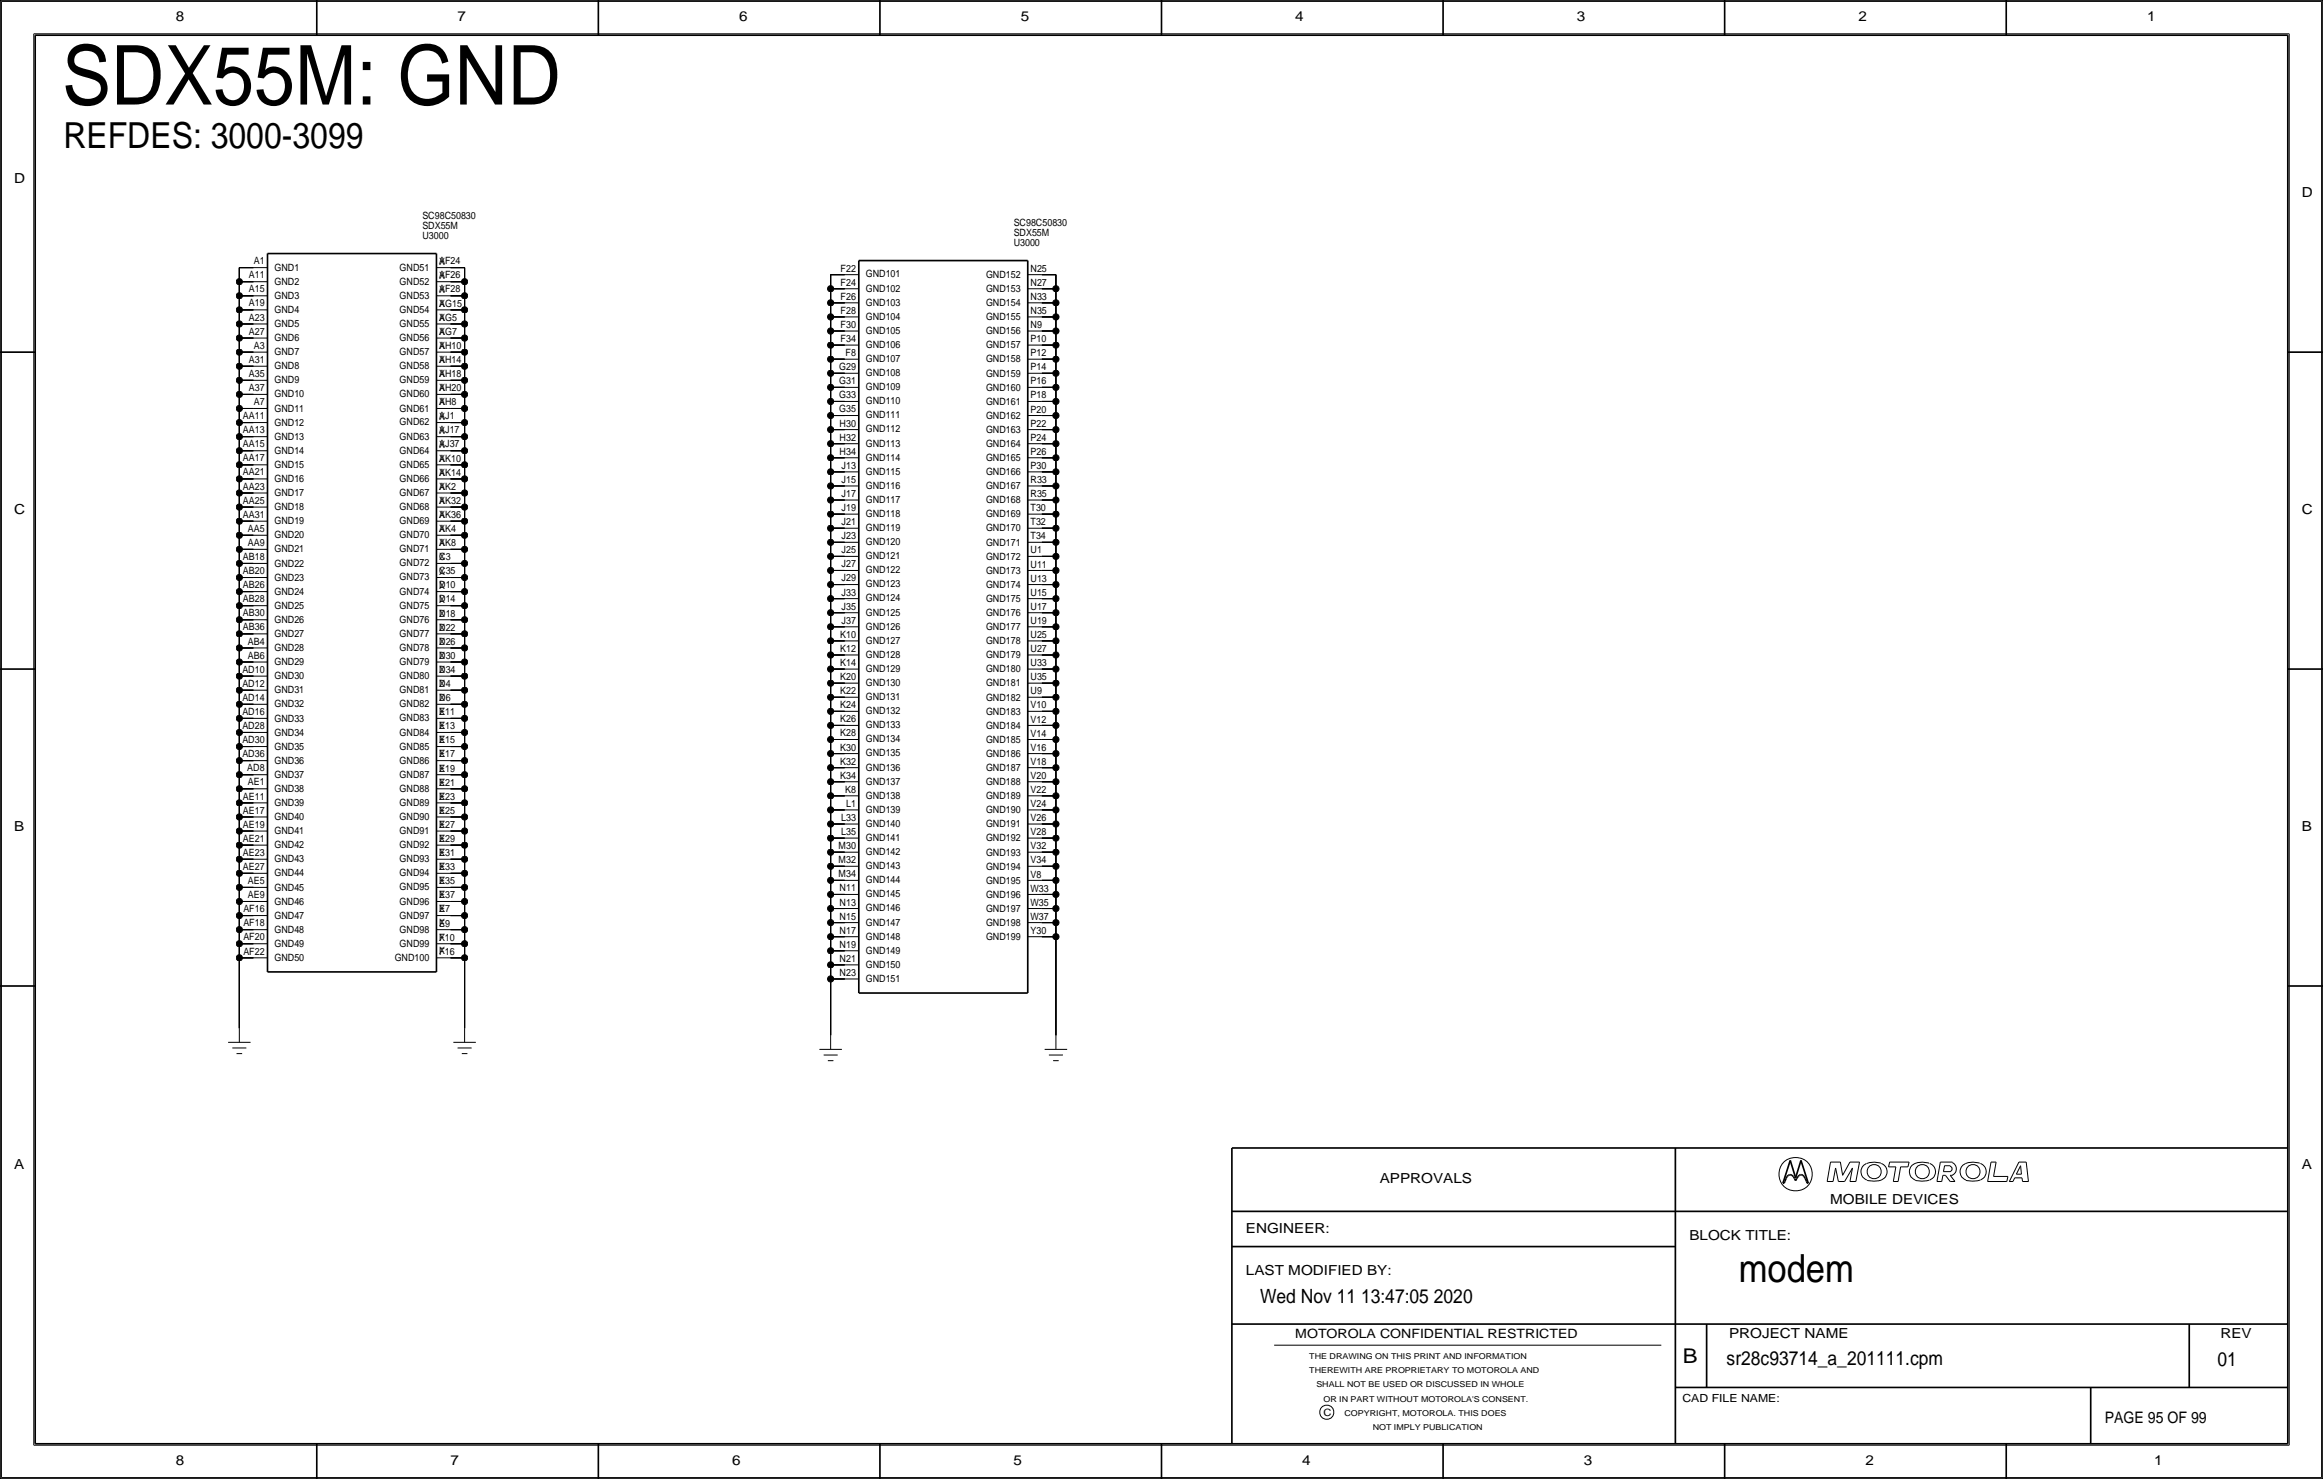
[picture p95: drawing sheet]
<svg xmlns="http://www.w3.org/2000/svg" width="419mm" height="267mm" viewBox="0 0 419 267" stroke-linecap="round" stroke-linejoin="round" font-family="sans-serif">
<defs><g id="words">
<text font-size="14.9" x="11.2" y="18.8">SDX55M: GND</text>
<text font-size="7" x="313.7" y="231.1">modem</text>
<text font-size="6.5" x="11.4" y="26.7">REFDES: 3000-3099</text>
<text font-size="3.7" x="303.6" y="245.7">B</text>
<g font-size="3.5">
<text x="227.3" y="234.9">Wed Nov 11 13:47:05 2020</text>
<text x="311.5" y="246.2">sr28c93714_a_201111.cpm</text>
<text x="400" y="246.4">01</text>
</g>
<text font-size="2.9" x="379.7" y="256.5">PAGE 95 OF 99</text>
<g font-size="2.5">
<text x="31.7" y="3.8">8</text>
<text x="82.6" y="3.8">7</text>
<text x="133.3" y="3.8">6</text>
<text x="184.1" y="3.8">5</text>
<text x="233.7" y="3.8">4</text>
<text x="284.5" y="3.8">3</text>
<text x="335.3" y="3.8">2</text>
<text x="387.3" y="3.8">1</text>
<text x="2.5" y="33">D</text>
<text x="415.3" y="35.6">D</text>
<text x="2.5" y="92.7">C</text>
<text x="415.3" y="92.7">C</text>
<text x="2.5" y="149.9">B</text>
<text x="415.3" y="149.9">B</text>
<text x="2.5" y="210.8">A</text>
<text x="248.9" y="213.4">APPROVALS</text>
<text x="415.3" y="210.8">A</text>
<text x="330.2" y="217.2">MOBILE DEVICES</text>
<text x="224.8" y="222.2">ENGINEER:</text>
<text x="304.8" y="223.5">BLOCK TITLE:</text>
<text x="224.8" y="229.9">LAST MODIFIED BY:</text>
<text x="312" y="241.2">PROJECT NAME</text>
<text x="400.6" y="241.3">REV</text>
<text x="31.7" y="264.2">8</text>
<text x="81.3" y="264.2">7</text>
<text x="132.1" y="264.2">6</text>
<text x="182.9" y="264.2">5</text>
<text x="234.9" y="264.2">4</text>
<text x="285.8" y="264.2">3</text>
<text x="336.5" y="264.2">2</text>
<text x="388.6" y="264.2">1</text>
</g>
<text font-size="2.3" x="233.7" y="241.3">MOTOROLA CONFIDENTIAL RESTRICTED</text>
<text font-size="2" x="303.5" y="252.7">CAD FILE NAME:</text>
<g font-size="1.8">
<text x="76.2" y="41.4">SDX55M</text>
<text x="76.2" y="39.5">SC98C50830</text>
<text x="182.9" y="40.8">SC98C50830</text>
<text x="45.8" y="47.6">A1</text>
<text x="76.2" y="43.2">U3000</text>
<text x="79.2" y="47.7">AF24</text>
<text x="79.2" y="47.7">X</text>
<text x="182.9" y="44.4">U3000</text>
<text x="182.9" y="42.6">SDX55M</text>
<text x="44.9" y="52.7">A15</text>
<text x="44.9" y="50.2">A11</text>
<text x="49.5" y="48.8">GND1</text>
<text x="49.5" y="51.3">GND2</text>
<text x="49.5" y="53.9">GND3</text>
<text x="72.1" y="48.8">GND51</text>
<text x="72.1" y="51.3">GND52</text>
<text x="72.1" y="53.9">GND53</text>
<text x="79.2" y="52.7">AF28</text>
<text x="79.2" y="50.2">AF26</text>
<text x="79.2" y="52.8">X</text>
<text x="79.2" y="50.3">X</text>
<text x="151.7" y="51.5">F24</text>
<text x="151.7" y="49">F22</text>
<text x="156.2" y="52.6">GND102</text>
<text x="156.2" y="50">GND101</text>
<text x="177.9" y="52.7">GND153</text>
<text x="177.9" y="50.1">GND152</text>
<text x="185.9" y="51.5">N27</text>
<text x="185.9" y="49">N25</text>
<text x="44.9" y="57.8">A23</text>
<text x="44.9" y="55.3">A19</text>
<text x="49.5" y="56.4">GND4</text>
<text x="49.5" y="59">GND5</text>
<text x="72.1" y="56.4">GND54</text>
<text x="72.1" y="58.9">GND55</text>
<text x="79.2" y="57.8">AG5</text>
<text x="79.2" y="55.3">AG15</text>
<text x="79.2" y="57.9">X</text>
<text x="79.2" y="55.3">X</text>
<text x="151.7" y="59.1">F30</text>
<text x="151.7" y="56.6">F28</text>
<text x="151.7" y="54">F26</text>
<text x="156.2" y="57.7">GND104</text>
<text x="156.2" y="55.1">GND103</text>
<text x="177.9" y="57.7">GND155</text>
<text x="177.9" y="55.2">GND154</text>
<text x="185.9" y="59.2">N9</text>
<text x="185.9" y="56.6">N35</text>
<text x="185.9" y="54.1">N33</text>
<text x="44.9" y="65.4">A31</text>
<text x="44.9" y="60.3">A27</text>
<text x="45.8" y="62.9">A3</text>
<text x="49.5" y="61.5">GND6</text>
<text x="49.5" y="64.1">GND7</text>
<text x="72.1" y="61.5">GND56</text>
<text x="72.1" y="64">GND57</text>
<text x="79.2" y="65.4">AH14</text>
<text x="79.2" y="62.9">AH10</text>
<text x="79.2" y="60.4">AG7</text>
<text x="79.2" y="65.5">X</text>
<text x="79.2" y="63">X</text>
<text x="79.2" y="60.4">X</text>
<text x="151.7" y="61.7">F34</text>
<text x="152.6" y="64.2">F8</text>
<text x="156.2" y="65.3">GND107</text>
<text x="156.2" y="62.7">GND106</text>
<text x="156.2" y="60.2">GND105</text>
<text x="177.9" y="65.4">GND158</text>
<text x="177.9" y="62.8">GND157</text>
<text x="177.9" y="60.3">GND156</text>
<text x="185.9" y="64.2">P12</text>
<text x="185.9" y="61.7">P10</text>
<text x="44.9" y="70.5">A37</text>
<text x="44.9" y="68">A35</text>
<text x="49.5" y="66.6">GND8</text>
<text x="49.5" y="69.1">GND9</text>
<text x="49.5" y="71.7">GND10</text>
<text x="72.1" y="66.6">GND58</text>
<text x="72.1" y="69.1">GND59</text>
<text x="72.1" y="71.6">GND60</text>
<text x="79.2" y="70.5">AH20</text>
<text x="79.2" y="68">AH18</text>
<text x="79.2" y="70.6">X</text>
<text x="79.2" y="68">X</text>
<text x="151.4" y="71.8">G33</text>
<text x="151.4" y="69.3">G31</text>
<text x="151.4" y="66.7">G29</text>
<text x="156.2" y="70.4">GND109</text>
<text x="156.2" y="67.8">GND108</text>
<text x="177.9" y="70.4">GND160</text>
<text x="177.9" y="67.9">GND159</text>
<text x="185.9" y="71.9">P18</text>
<text x="185.9" y="69.3">P16</text>
<text x="185.9" y="66.8">P14</text>
<text x="43.8" y="75.6">AA11</text>
<text x="45.8" y="73">A7</text>
<text x="49.5" y="76.8">GND12</text>
<text x="49.5" y="74.3">GND11</text>
<text x="72.1" y="76.7">GND62</text>
<text x="72.1" y="74.2">GND61</text>
<text x="79.2" y="75.6">AJ1</text>
<text x="79.2" y="73.1">AH8</text>
<text x="79.2" y="75.7">X</text>
<text x="79.2" y="73.1">X</text>
<text x="151.4" y="74.4">G35</text>
<text x="151.5" y="76.9">H30</text>
<text x="156.2" y="78">GND112</text>
<text x="156.2" y="75.4">GND111</text>
<text x="156.2" y="72.9">GND110</text>
<text x="177.9" y="75.5">GND162</text>
<text x="177.9" y="73">GND161</text>
<text x="185.9" y="76.9">P22</text>
<text x="185.9" y="74.4">P20</text>
<text x="43.8" y="83.2">AA17</text>
<text x="43.8" y="80.7">AA15</text>
<text x="43.8" y="78.1">AA13</text>
<text x="49.5" y="79.3">GND13</text>
<text x="49.5" y="81.8">GND14</text>
<text x="72.1" y="79.3">GND63</text>
<text x="72.1" y="81.8">GND64</text>
<text x="79.2" y="83.2">AK10</text>
<text x="79.2" y="80.7">AJ37</text>
<text x="79.2" y="78.2">AJ17</text>
<text x="79.2" y="83.3">X</text>
<text x="79.2" y="80.7">X</text>
<text x="79.2" y="78.2">X</text>
<text x="151.5" y="82">H34</text>
<text x="151.5" y="79.4">H32</text>
<text x="156.2" y="83.1">GND114</text>
<text x="156.2" y="80.5">GND113</text>
<text x="177.9" y="83.1">GND165</text>
<text x="177.9" y="80.6">GND164</text>
<text x="177.9" y="78.1">GND163</text>
<text x="185.9" y="82">P26</text>
<text x="185.9" y="79.5">P24</text>
<text x="43.8" y="88.3">AA23</text>
<text x="43.8" y="85.7">AA21</text>
<text x="49.5" y="84.4">GND15</text>
<text x="49.5" y="86.9">GND16</text>
<text x="49.5" y="89.5">GND17</text>
<text x="72.1" y="84.3">GND65</text>
<text x="72.1" y="86.9">GND66</text>
<text x="72.1" y="89.4">GND67</text>
<text x="79.2" y="88.3">AK2</text>
<text x="79.2" y="85.8">AK14</text>
<text x="79.2" y="88.4">X</text>
<text x="79.2" y="85.8">X</text>
<text x="151.8" y="89.6">J17</text>
<text x="151.8" y="87.1">J15</text>
<text x="151.8" y="84.5">J13</text>
<text x="156.2" y="88.1">GND116</text>
<text x="156.2" y="85.6">GND115</text>
<text x="177.9" y="88.2">GND167</text>
<text x="177.9" y="85.7">GND166</text>
<text x="185.9" y="89.6">R35</text>
<text x="185.9" y="87.1">R33</text>
<text x="185.9" y="84.6">P30</text>
<text x="43.8" y="93.4">AA31</text>
<text x="43.8" y="90.8">AA25</text>
<text x="44.7" y="95.9">AA5</text>
<text x="49.5" y="92">GND18</text>
<text x="49.5" y="94.5">GND19</text>
<text x="72.1" y="92">GND68</text>
<text x="72.1" y="94.5">GND69</text>
<text x="79.2" y="95.9">AK4</text>
<text x="79.2" y="93.4">AK36</text>
<text x="79.2" y="90.9">AK32</text>
<text x="79.2" y="96">X</text>
<text x="79.2" y="93.4">X</text>
<text x="79.2" y="90.9">X</text>
<text x="151.8" y="94.7">J21</text>
<text x="151.8" y="92.2">J19</text>
<text x="156.2" y="95.8">GND119</text>
<text x="156.2" y="93.2">GND118</text>
<text x="156.2" y="90.7">GND117</text>
<text x="177.9" y="95.8">GND170</text>
<text x="177.9" y="93.3">GND169</text>
<text x="177.9" y="90.8">GND168</text>
<text x="185.9" y="94.7">T32</text>
<text x="185.9" y="92.2">T30</text>
<text x="43.8" y="101">AB18</text>
<text x="44.7" y="98.4">AA9</text>
<text x="49.5" y="97.1">GND20</text>
<text x="49.5" y="99.6">GND21</text>
<text x="72.1" y="99.6">GND71</text>
<text x="72.1" y="97.1">GND70</text>
<text x="79.2" y="101">C3</text>
<text x="79.2" y="98.5">AK8</text>
<text x="79.2" y="101.1">X</text>
<text x="79.2" y="98.5">X</text>
<text x="151.8" y="99.8">J25</text>
<text x="151.8" y="97.2">J23</text>
<text x="156.2" y="100.8">GND121</text>
<text x="156.2" y="98.3">GND120</text>
<text x="177.9" y="100.9">GND172</text>
<text x="177.9" y="98.4">GND171</text>
<text x="185.9" y="99.8">U1</text>
<text x="185.9" y="97.3">T34</text>
<text x="43.8" y="106.1">AB26</text>
<text x="43.8" y="103.5">AB20</text>
<text x="49.5" y="102.2">GND22</text>
<text x="49.5" y="107.2">GND24</text>
<text x="49.5" y="104.7">GND23</text>
<text x="72.1" y="102.1">GND72</text>
<text x="72.1" y="104.7">GND73</text>
<text x="72.1" y="107.2">GND74</text>
<text x="79.2" y="106.1">D10</text>
<text x="79.2" y="103.6">C35</text>
<text x="79.2" y="106.1">X</text>
<text x="79.2" y="103.6">X</text>
<text x="151.8" y="107.4">J33</text>
<text x="151.8" y="104.9">J29</text>
<text x="151.8" y="102.3">J27</text>
<text x="156.2" y="105.9">GND123</text>
<text x="156.2" y="103.4">GND122</text>
<text x="177.9" y="106">GND174</text>
<text x="177.9" y="103.5">GND173</text>
<text x="185.9" y="107.4">U15</text>
<text x="185.9" y="104.9">U13</text>
<text x="185.9" y="102.3">U11</text>
<text x="43.8" y="113.7">AB36</text>
<text x="43.8" y="111.1">AB30</text>
<text x="43.8" y="108.6">AB28</text>
<text x="49.5" y="109.8">GND25</text>
<text x="49.5" y="112.3">GND26</text>
<text x="72.1" y="109.8">GND75</text>
<text x="72.1" y="112.3">GND76</text>
<text x="79.2" y="113.7">D22</text>
<text x="79.2" y="111.2">D18</text>
<text x="79.2" y="108.6">D14</text>
<text x="79.2" y="113.7">X</text>
<text x="79.2" y="111.2">X</text>
<text x="79.2" y="108.7">X</text>
<text x="151.8" y="112.5">J37</text>
<text x="151.8" y="109.9">J35</text>
<text x="156.2" y="113.5">GND126</text>
<text x="156.2" y="111">GND125</text>
<text x="156.2" y="108.5">GND124</text>
<text x="177.9" y="113.6">GND177</text>
<text x="177.9" y="111.1">GND176</text>
<text x="177.9" y="108.5">GND175</text>
<text x="185.9" y="112.5">U19</text>
<text x="185.9" y="110">U17</text>
<text x="44.7" y="118.8">AB6</text>
<text x="44.7" y="116.2">AB4</text>
<text x="49.5" y="114.9">GND27</text>
<text x="49.5" y="117.4">GND28</text>
<text x="49.5" y="119.9">GND29</text>
<text x="72.1" y="114.8">GND77</text>
<text x="72.1" y="117.4">GND78</text>
<text x="72.1" y="119.9">GND79</text>
<text x="79.2" y="118.8">D30</text>
<text x="79.2" y="116.3">D26</text>
<text x="79.2" y="118.8">X</text>
<text x="79.2" y="116.3">X</text>
<text x="151.6" y="117.6">K12</text>
<text x="151.6" y="115">K10</text>
<text x="156.2" y="118.6">GND128</text>
<text x="156.2" y="116.1">GND127</text>
<text x="177.9" y="118.7">GND179</text>
<text x="177.9" y="116.2">GND178</text>
<text x="185.9" y="117.6">U27</text>
<text x="185.9" y="115">U25</text>
<text x="43.7" y="123.9">AD12</text>
<text x="43.7" y="121.3">AD10</text>
<text x="49.5" y="122.5">GND30</text>
<text x="49.5" y="125">GND31</text>
<text x="72.1" y="122.5">GND80</text>
<text x="72.1" y="125">GND81</text>
<text x="79.2" y="123.9">D4</text>
<text x="79.2" y="121.3">D34</text>
<text x="79.2" y="123.9">X</text>
<text x="79.2" y="121.3">X</text>
<text x="151.6" y="125.2">K22</text>
<text x="151.6" y="122.6">K20</text>
<text x="151.6" y="120.1">K14</text>
<text x="156.2" y="123.7">GND130</text>
<text x="156.2" y="121.2">GND129</text>
<text x="177.9" y="123.8">GND181</text>
<text x="177.9" y="121.2">GND180</text>
<text x="185.9" y="125.2">U9</text>
<text x="185.9" y="122.7">U35</text>
<text x="185.9" y="120.1">U33</text>
<text x="43.7" y="131.5">AD28</text>
<text x="43.7" y="128.9">AD16</text>
<text x="43.7" y="126.4">AD14</text>
<text x="49.5" y="130.1">GND33</text>
<text x="49.5" y="127.6">GND32</text>
<text x="72.1" y="127.5">GND82</text>
<text x="72.1" y="130.1">GND83</text>
<text x="79.2" y="131.5">E13</text>
<text x="79.2" y="129">E11</text>
<text x="79.2" y="126.4">D6</text>
<text x="79.2" y="131.5">X</text>
<text x="79.2" y="129">X</text>
<text x="79.2" y="126.4">X</text>
<text x="151.6" y="130.3">K26</text>
<text x="151.6" y="127.7">K24</text>
<text x="156.2" y="131.3">GND133</text>
<text x="156.2" y="128.8">GND132</text>
<text x="156.2" y="126.2">GND131</text>
<text x="177.9" y="131.4">GND184</text>
<text x="177.9" y="128.9">GND183</text>
<text x="177.9" y="126.3">GND182</text>
<text x="185.9" y="130.3">V12</text>
<text x="185.9" y="127.8">V10</text>
<text x="43.7" y="136.6">AD36</text>
<text x="43.7" y="134">AD30</text>
<text x="49.5" y="132.7">GND34</text>
<text x="49.5" y="135.2">GND35</text>
<text x="49.5" y="137.7">GND36</text>
<text x="72.1" y="132.6">GND84</text>
<text x="72.1" y="135.2">GND85</text>
<text x="72.1" y="137.7">GND86</text>
<text x="79.2" y="136.6">E17</text>
<text x="79.2" y="134">E15</text>
<text x="79.2" y="136.6">X</text>
<text x="79.2" y="134">X</text>
<text x="151.6" y="137.9">K32</text>
<text x="151.6" y="135.3">K30</text>
<text x="151.6" y="132.8">K28</text>
<text x="156.2" y="136.4">GND135</text>
<text x="156.2" y="133.9">GND134</text>
<text x="177.9" y="136.5">GND186</text>
<text x="177.9" y="134">GND185</text>
<text x="185.9" y="137.9">V18</text>
<text x="185.9" y="135.4">V16</text>
<text x="185.9" y="132.8">V14</text>
<text x="44.6" y="139.1">AD8</text>
<text x="44.7" y="141.6">AE1</text>
<text x="49.5" y="140.3">GND37</text>
<text x="49.5" y="142.8">GND38</text>
<text x="72.1" y="140.2">GND87</text>
<text x="72.1" y="142.8">GND88</text>
<text x="79.2" y="141.7">E21</text>
<text x="79.2" y="139.1">E19</text>
<text x="79.2" y="141.7">X</text>
<text x="79.2" y="139.1">X</text>
<text x="151.6" y="140.4">K34</text>
<text x="152.5" y="143">K8</text>
<text x="156.2" y="141.5">GND137</text>
<text x="156.2" y="139">GND136</text>
<text x="177.9" y="141.6">GND188</text>
<text x="177.9" y="139">GND187</text>
<text x="185.9" y="143">V22</text>
<text x="185.9" y="140.5">V20</text>
<text x="43.8" y="149.3">AE19</text>
<text x="43.8" y="146.7">AE17</text>
<text x="43.8" y="144.2">AE11</text>
<text x="49.5" y="145.3">GND39</text>
<text x="49.5" y="147.9">GND40</text>
<text x="72.1" y="145.3">GND89</text>
<text x="72.1" y="147.9">GND90</text>
<text x="79.2" y="149.3">E27</text>
<text x="79.2" y="146.7">E25</text>
<text x="79.2" y="144.2">E23</text>
<text x="79.2" y="149.3">X</text>
<text x="79.2" y="146.7">X</text>
<text x="79.2" y="144.2">X</text>
<text x="151.7" y="148">L33</text>
<text x="152.6" y="145.5">L1</text>
<text x="156.2" y="149.1">GND140</text>
<text x="156.2" y="146.6">GND139</text>
<text x="156.2" y="144">GND138</text>
<text x="177.9" y="149.2">GND191</text>
<text x="177.9" y="146.7">GND190</text>
<text x="177.9" y="144.1">GND189</text>
<text x="185.9" y="148.1">V26</text>
<text x="185.9" y="145.5">V24</text>
<text x="43.8" y="154.3">AE23</text>
<text x="43.8" y="151.8">AE21</text>
<text x="49.5" y="150.4">GND41</text>
<text x="49.5" y="153">GND42</text>
<text x="49.5" y="155.5">GND43</text>
<text x="72.1" y="150.4">GND91</text>
<text x="72.1" y="152.9">GND92</text>
<text x="72.1" y="155.5">GND93</text>
<text x="79.2" y="154.4">E31</text>
<text x="79.2" y="151.8">E29</text>
<text x="79.2" y="154.4">X</text>
<text x="79.2" y="151.8">X</text>
<text x="151.3" y="155.7">M32</text>
<text x="151.3" y="153.1">M30</text>
<text x="151.7" y="150.6">L35</text>
<text x="156.2" y="154.2">GND142</text>
<text x="156.2" y="151.7">GND141</text>
<text x="177.9" y="154.3">GND193</text>
<text x="177.9" y="151.7">GND192</text>
<text x="185.9" y="155.7">V34</text>
<text x="185.9" y="153.2">V32</text>
<text x="185.9" y="150.6">V28</text>
<text x="43.8" y="156.9">AE27</text>
<text x="44.7" y="162">AE9</text>
<text x="44.7" y="159.4">AE5</text>
<text x="49.5" y="158.1">GND44</text>
<text x="49.5" y="160.6">GND45</text>
<text x="72.1" y="158">GND94</text>
<text x="72.1" y="160.6">GND95</text>
<text x="79.2" y="162">E37</text>
<text x="79.2" y="159.5">E35</text>
<text x="79.2" y="156.9">E33</text>
<text x="79.2" y="162">X</text>
<text x="79.2" y="159.4">X</text>
<text x="79.2" y="156.9">X</text>
<text x="151.3" y="158.2">M34</text>
<text x="151.5" y="160.7">N11</text>
<text x="156.2" y="161.8">GND145</text>
<text x="156.2" y="159.3">GND144</text>
<text x="156.2" y="156.7">GND143</text>
<text x="177.9" y="161.9">GND196</text>
<text x="177.9" y="159.4">GND195</text>
<text x="177.9" y="156.8">GND194</text>
<text x="185.9" y="160.8">W33</text>
<text x="185.9" y="158.2">V8</text>
<text x="43.9" y="167">AF18</text>
<text x="43.9" y="164.5">AF16</text>
<text x="49.5" y="163.1">GND46</text>
<text x="49.5" y="165.7">GND47</text>
<text x="72.1" y="163.1">GND96</text>
<text x="72.1" y="165.6">GND97</text>
<text x="79.2" y="167.1">E9</text>
<text x="79.2" y="164.5">E7</text>
<text x="79.2" y="167.1">X</text>
<text x="79.2" y="164.5">X</text>
<text x="151.5" y="165.8">N15</text>
<text x="151.5" y="163.3">N13</text>
<text x="156.2" y="166.9">GND147</text>
<text x="156.2" y="164.4">GND146</text>
<text x="177.9" y="167">GND198</text>
<text x="177.9" y="164.4">GND197</text>
<text x="185.9" y="165.9">W37</text>
<text x="185.9" y="163.3">W35</text>
<text x="43.9" y="172.1">AF22</text>
<text x="43.9" y="169.6">AF20</text>
<text x="49.5" y="168.2">GND48</text>
<text x="49.5" y="170.8">GND49</text>
<text x="49.5" y="173.3">GND50</text>
<text x="71.2" y="173.3">GND100</text>
<text x="72.1" y="168.2">GND98</text>
<text x="72.1" y="170.7">GND99</text>
<text x="79.2" y="172.2">F16</text>
<text x="79.2" y="169.6">F10</text>
<text x="79.2" y="172">X</text>
<text x="79.2" y="169.6">X</text>
<text x="151.5" y="173.5">N21</text>
<text x="151.5" y="170.9">N19</text>
<text x="151.5" y="168.4">N17</text>
<text x="156.2" y="172">GND149</text>
<text x="156.2" y="169.4">GND148</text>
<text x="177.9" y="169.5">GND199</text>
<text x="185.9" y="168.4">Y30</text>
<text x="151.5" y="176">N23</text>
<text x="156.2" y="177.1">GND151</text>
<text x="156.2" y="174.5">GND150</text>
<text x="238.8" y="255.3">C</text>
</g>
<g font-size="1.5">
<text x="236.2" y="245.1">THE DRAWING ON THIS PRINT AND INFORMATION</text>
<text x="236.2" y="247.6">THEREWITH ARE PROPRIETARY TO MOTOROLA AND</text>
<text x="237.5" y="250.2">SHALL NOT BE USED OR DISCUSSED IN WHOLE</text>
<text x="238.8" y="252.7">OR IN PART WITHOUT MOTOROLA'S CONSENT.</text>
<text x="242.6" y="255.3">COPYRIGHT, MOTOROLA. THIS DOES</text>
<text x="247.6" y="257.8">NOT IMPLY PUBLICATION</text>
</g>
</g></defs>
<!-- layer: Nets -->
<g fill="none" stroke="#000" stroke-width=".18">
<path d="M43.2 48.3v2.5zM43.2 50.8v2.5zM43.2 53.3v2.6zM43.2 55.9v2.5zM43.2 58.4v2.6zM43.2 48.3h2.5zM43.2 50.8h2.5zM43.2 53.3h2.5zM43.2 55.9h2.5zM43.2 58.4h2.5zM81.3 58.4h2.5zM81.3 55.9h2.5z"/>
<path d="M81.3 48.3h2.5zM81.3 50.8h2.5zM81.3 53.3h2.5zM83.8 58.4v2.6zM83.8 55.9v2.5zM83.8 48.3v2.5zM83.8 53.3v2.6zM83.8 50.8v2.5zM149.9 59.7v2.5zM149.9 57.2v2.5zM149.9 54.6v2.5zM149.9 52.1v2.5z"/>
<path d="M149.9 49.5v2.6zM149.9 59.7h2.5zM149.9 57.2h2.5zM149.9 54.6h2.5zM149.9 52.1h2.5zM149.9 49.5h2.5zM188 59.7h2.5zM188 57.2h2.5zM188 54.6h2.5zM188 49.5h2.5zM188 52.1h2.5zM190.5 59.7v2.5z"/>
<path d="M190.5 57.2v2.5zM190.5 54.6v2.6zM190.5 52.1v2.5zM190.5 49.5v2.6zM43.2 61v2.5zM43.2 63.5v2.5zM43.2 66v2.6zM43.2 68.6v2.5zM43.2 71.1v2.6zM43.2 73.7v2.5zM43.2 76.2v2.5zM43.2 78.7v2.6z"/>
<path d="M43.2 61h2.5zM43.2 63.5h2.5zM43.2 66h2.5zM43.2 68.6h2.5zM43.2 71.1h2.5zM43.2 73.7h2.5zM43.2 76.2h2.5zM43.2 78.7h2.5zM81.3 78.7h2.5zM81.3 76.2h2.5zM81.3 73.7h2.5zM81.3 71.1h2.5z"/>
<path d="M81.3 68.6h2.5zM81.3 66h2.5zM81.3 63.5h2.5zM81.3 61h2.5zM83.8 78.7v2.6zM83.8 76.2v2.5zM83.8 73.7v2.5zM83.8 71.1v2.6zM83.8 68.6v2.5zM83.8 66v2.6zM83.8 63.5v2.5zM83.8 61v2.5z"/>
<path d="M149.9 77.5v2.5zM149.9 74.9v2.6zM149.9 72.4v2.5zM149.9 69.8v2.6zM149.9 67.3v2.5zM149.9 64.8v2.5zM149.9 62.2v2.6zM149.9 77.5h2.5zM149.9 74.9h2.5zM149.9 72.4h2.5zM149.9 69.8h2.5zM149.9 67.3h2.5z"/>
<path d="M149.9 64.8h2.5zM149.9 62.2h2.5zM188 77.5h2.5zM188 74.9h2.5zM188 72.4h2.5zM188 69.8h2.5zM188 67.3h2.5zM188 64.8h2.5zM188 62.2h2.5zM190.5 77.5v2.5zM190.5 74.9v2.6zM190.5 72.4v2.5z"/>
<path d="M190.5 69.9v2.5zM190.5 67.3v2.5zM190.5 64.8v2.5zM190.5 62.2v2.6zM43.2 81.3v2.5zM43.2 83.8v2.6zM43.2 86.4v2.5zM43.2 88.9v2.5zM43.2 91.4v2.6zM43.2 94v2.5zM43.2 96.5v2.6zM43.2 99.1v2.5z"/>
<path d="M43.2 81.3h2.5zM43.2 83.8h2.5zM43.2 86.4h2.5zM43.2 88.9h2.5zM43.2 91.4h2.5zM43.2 94h2.5zM43.2 96.5h2.5zM43.2 99.1h2.5zM81.3 99.1h2.5zM81.3 96.5h2.5zM81.3 94h2.5zM81.3 91.4h2.5z"/>
<path d="M81.3 88.9h2.5zM81.3 86.4h2.5zM81.3 83.8h2.5zM81.3 81.3h2.5zM83.8 99.1v2.5zM83.8 96.5v2.6zM83.8 94v2.5zM83.8 91.4v2.6zM83.8 88.9v2.5zM83.8 86.4v2.5zM83.8 83.8v2.6zM83.8 81.3v2.5z"/>
<path d="M149.9 97.8v2.5zM149.9 95.2v2.6zM149.9 92.7v2.5zM149.9 90.2v2.5zM149.9 87.6v2.6zM149.9 85.1v2.5zM149.9 82.6v2.5zM149.9 80v2.5zM149.9 97.8h2.5zM149.9 95.2h2.5zM149.9 92.7h2.5zM149.9 90.2h2.5z"/>
<path d="M149.9 87.6h2.5zM149.9 85.1h2.5zM149.9 82.6h2.5zM149.9 80h2.5zM188 97.8h2.5zM188 95.2h2.5zM188 92.7h2.5zM188 90.2h2.5zM188 87.6h2.5zM188 85.1h2.5zM188 82.6h2.5zM188 80h2.5z"/>
<path d="M190.5 97.8v2.5zM190.5 95.3v2.5zM190.5 92.7v2.5zM190.5 90.2v2.5zM190.5 87.6v2.6zM190.5 85.1v2.5zM190.5 82.6v2.5zM190.5 80v2.6zM43.2 101.6v2.5zM43.2 104.1v2.6zM43.2 106.7v2.5zM43.2 109.2v2.6z"/>
<path d="M43.2 111.8v2.5zM43.2 114.3v2.5zM43.2 116.8v2.6zM43.2 119.4v2.5zM43.2 101.6h2.5zM43.2 104.1h2.5zM43.2 106.7h2.5zM43.2 109.2h2.5zM43.2 111.8h2.5zM43.2 114.3h2.5zM43.2 116.8h2.5zM43.2 119.4h2.5z"/>
<path d="M81.3 119.4h2.5zM81.3 116.8h2.5zM81.3 114.3h2.5zM81.3 111.8h2.5zM81.3 109.2h2.5zM81.3 106.7h2.5zM81.3 104.1h2.5zM81.3 101.6h2.5zM83.8 119.4v2.5zM83.8 116.8v2.6zM83.8 114.3v2.5zM83.8 111.8v2.5z"/>
<path d="M83.8 109.2v2.6zM83.8 106.7v2.5zM83.8 104.1v2.6zM83.8 101.6v2.5zM149.9 118.1v2.5zM149.9 115.6v2.5zM149.9 113v2.6zM149.9 110.5v2.5zM149.9 108v2.5zM149.9 105.4v2.5zM149.9 102.9v2.5zM149.9 100.3v2.6z"/>
<path d="M149.9 118.1h2.5zM149.9 115.6h2.5zM149.9 113h2.5zM149.9 110.5h2.5zM149.9 108h2.5zM149.9 105.4h2.5zM149.9 102.9h2.5zM149.9 100.3h2.5zM188 118.1h2.5zM188 115.6h2.5zM188 113h2.5zM188 110.5h2.5z"/>
<path d="M188 108h2.5zM188 105.4h2.5zM188 102.9h2.5zM188 100.3h2.5zM190.5 118.1v2.6zM190.5 115.6v2.5zM190.5 113v2.6zM190.5 110.5v2.5zM190.5 108v2.5zM190.5 105.4v2.6zM190.5 102.9v2.5zM190.5 100.3v2.6z"/>
<path d="M43.2 121.9v2.6zM43.2 124.5v2.5zM43.2 127v2.5zM43.2 129.5v2.6zM43.2 132.1v2.5zM43.2 134.6v2.6zM43.2 137.2v2.5zM43.2 139.7v2.5zM43.2 121.9h2.5zM43.2 124.5h2.5zM43.2 127h2.5zM43.2 129.5h2.5z"/>
<path d="M43.2 132.1h2.5zM43.2 134.6h2.5zM43.2 137.2h2.5zM43.2 139.7h2.5zM81.3 139.7h2.5zM81.3 137.2h2.5zM81.3 134.6h2.5zM81.3 132.1h2.5zM81.3 129.5h2.5zM81.3 127h2.5zM81.3 124.5h2.5zM81.3 121.9h2.5z"/>
<path d="M83.8 139.7v2.5zM83.8 137.2v2.5zM83.8 134.6v2.6zM83.8 132.1v2.5zM83.8 129.5v2.6zM83.8 127v2.5zM83.8 124.5v2.5zM83.8 121.9v2.6zM149.9 138.4v2.6zM149.9 135.9v2.5zM149.9 133.3v2.6zM149.9 130.8v2.5z"/>
<path d="M149.9 128.3v2.5zM149.9 125.7v2.6zM149.9 123.2v2.5zM149.9 120.7v2.5zM149.9 138.4h2.5zM149.9 135.9h2.5zM149.9 133.3h2.5zM149.9 130.8h2.5zM149.9 128.3h2.5zM149.9 125.7h2.5zM149.9 123.2h2.5zM149.9 120.7h2.5z"/>
<path d="M188 138.4h2.5zM188 135.9h2.5zM188 133.3h2.5zM188 130.8h2.5zM188 128.3h2.5zM188 125.7h2.5zM188 123.2h2.5zM188 120.7h2.5zM190.5 138.4v2.6zM190.5 135.9v2.5zM190.5 133.4v2.5zM190.5 130.8v2.5z"/>
<path d="M190.5 128.3v2.5zM190.5 125.7v2.6zM190.5 123.2v2.5zM190.5 120.7v2.5zM43.2 142.2v2.6zM43.2 144.8v2.5zM43.2 147.3v2.6zM43.2 149.9v2.5zM43.2 152.4v2.5zM43.2 154.9v2.6zM43.2 157.5v2.5zM43.2 142.2h2.5z"/>
<path d="M43.2 144.8h2.5zM43.2 147.3h2.5zM43.2 149.9h2.5zM43.2 152.4h2.5zM43.2 154.9h2.5zM43.2 157.5h2.5zM81.3 157.5h2.5zM81.3 154.9h2.5zM81.3 152.4h2.5zM81.3 149.9h2.5zM81.3 147.3h2.5zM81.3 144.8h2.5z"/>
<path d="M81.3 142.2h2.5zM83.8 157.5v2.5zM83.8 154.9v2.6zM83.8 152.4v2.5zM83.8 149.9v2.5zM83.8 147.3v2.6zM83.8 144.8v2.5zM83.8 142.2v2.6zM149.9 158.8v2.5zM149.9 156.2v2.5zM149.9 153.7v2.5zM149.9 151.1v2.6z"/>
<path d="M149.9 148.6v2.5zM149.9 146.1v2.5zM149.9 143.5v2.5zM149.9 141v2.5zM149.9 158.8h2.5zM149.9 156.2h2.5zM149.9 153.7h2.5zM149.9 151.1h2.5zM149.9 148.6h2.5zM149.9 146.1h2.5zM149.9 143.5h2.5zM149.9 141h2.5z"/>
<path d="M188 158.8h2.5zM188 156.2h2.5zM188 153.7h2.5zM188 151.1h2.5zM188 148.6h2.5zM188 146.1h2.5zM188 143.5h2.5zM188 141h2.5zM190.5 158.8v2.5zM190.5 156.2v2.6zM190.5 153.7v2.5zM190.5 151.1v2.6z"/>
<path d="M190.5 148.6v2.5zM190.5 146.1v2.5zM190.5 143.5v2.6zM190.5 141v2.5zM43.2 160v2.6zM43.2 162.6v2.5zM43.2 165.1v2.5zM43.2 172.7v12.7zM43.2 170.2v2.5zM43.2 167.6v2.6zM43.2 160h2.5zM43.2 162.6h2.5z"/>
<path d="M43.2 165.1h2.5zM43.2 167.6h2.5zM43.2 172.7h2.5zM43.2 170.2h2.5zM81.3 172.7h2.5zM81.3 170.2h2.5zM81.3 167.6h2.5zM81.3 165.1h2.5zM81.3 162.6h2.5zM81.3 160h2.5zM83.8 172.7v12.7zM83.8 170.2v2.5z"/>
<path d="M83.8 167.6v2.6zM83.8 165.1v2.5zM83.8 162.6v2.5zM83.8 160v2.6zM149.9 176.5v10.2zM149.9 174v2.5zM149.9 171.4v2.6zM149.9 168.9v2.5zM149.9 166.4v2.5zM149.9 163.8v2.6zM149.9 161.3v2.5zM149.9 176.5h2.5z"/>
<path d="M149.9 174h2.5zM149.9 171.4h2.5zM149.9 168.9h2.5zM149.9 166.4h2.5zM149.9 163.8h2.5zM149.9 161.3h2.5zM188 168.9h2.5zM188 166.4h2.5zM188 163.8h2.5zM188 161.3h2.5zM190.5 168.9v17.8zM190.5 166.4v2.5z"/>
<path d="M190.5 163.8v2.6zM190.5 161.3v2.5z"/>
</g>
<g fill="#000" stroke="#000" stroke-width=".18">
<circle cx="43.2" cy="53.3" r=".56"/>
<circle cx="43.2" cy="50.8" r=".56"/>
<circle cx="43.2" cy="58.4" r=".56"/>
<circle cx="43.2" cy="55.9" r=".56"/>
<circle cx="83.8" cy="53.3" r=".56"/>
<circle cx="83.8" cy="50.8" r=".56"/>
<circle cx="83.8" cy="58.4" r=".56"/>
<circle cx="83.8" cy="55.9" r=".56"/>
<circle cx="149.9" cy="52.1" r=".56"/>
<circle cx="149.9" cy="59.7" r=".56"/>
<circle cx="149.9" cy="54.6" r=".56"/>
<circle cx="149.9" cy="57.1" r=".56"/>
<circle cx="190.5" cy="54.6" r=".56"/>
<circle cx="190.5" cy="57.1" r=".56"/>
<circle cx="190.5" cy="52.1" r=".56"/>
<circle cx="190.5" cy="59.7" r=".56"/>
<circle cx="43.2" cy="68.6" r=".56"/>
<circle cx="43.2" cy="76.2" r=".56"/>
<circle cx="43.2" cy="66" r=".56"/>
<circle cx="43.2" cy="71.1" r=".56"/>
<circle cx="43.2" cy="73.7" r=".56"/>
<circle cx="43.2" cy="61" r=".56"/>
<circle cx="43.2" cy="63.5" r=".56"/>
<circle cx="43.2" cy="78.7" r=".56"/>
<circle cx="83.8" cy="66" r=".56"/>
<circle cx="83.8" cy="71.1" r=".56"/>
<circle cx="83.8" cy="73.7" r=".56"/>
<circle cx="83.8" cy="78.7" r=".56"/>
<circle cx="83.8" cy="76.2" r=".56"/>
<circle cx="83.8" cy="61" r=".56"/>
<circle cx="83.8" cy="63.5" r=".56"/>
<circle cx="83.8" cy="68.6" r=".56"/>
<circle cx="149.9" cy="77.5" r=".56"/>
<circle cx="149.9" cy="74.9" r=".56"/>
<circle cx="149.9" cy="67.3" r=".56"/>
<circle cx="149.9" cy="69.8" r=".56"/>
<circle cx="149.9" cy="64.8" r=".56"/>
<circle cx="149.9" cy="72.4" r=".56"/>
<circle cx="149.9" cy="62.2" r=".56"/>
<circle cx="190.5" cy="62.2" r=".56"/>
<circle cx="190.5" cy="67.3" r=".56"/>
<circle cx="190.5" cy="74.9" r=".56"/>
<circle cx="190.5" cy="64.8" r=".56"/>
<circle cx="190.5" cy="69.8" r=".56"/>
<circle cx="190.5" cy="77.5" r=".56"/>
<circle cx="190.5" cy="72.4" r=".56"/>
<circle cx="43.2" cy="91.4" r=".56"/>
<circle cx="43.2" cy="88.9" r=".56"/>
<circle cx="43.2" cy="81.3" r=".56"/>
<circle cx="43.2" cy="99.1" r=".56"/>
<circle cx="43.2" cy="96.5" r=".56"/>
<circle cx="43.2" cy="86.4" r=".56"/>
<circle cx="43.2" cy="94" r=".56"/>
<circle cx="43.2" cy="83.8" r=".56"/>
<circle cx="83.8" cy="81.3" r=".56"/>
<circle cx="83.8" cy="94" r=".56"/>
<circle cx="83.8" cy="91.4" r=".56"/>
<circle cx="83.8" cy="83.8" r=".56"/>
<circle cx="83.8" cy="86.4" r=".56"/>
<circle cx="83.8" cy="96.5" r=".56"/>
<circle cx="83.8" cy="88.9" r=".56"/>
<circle cx="83.8" cy="99.1" r=".56"/>
<circle cx="149.9" cy="95.2" r=".56"/>
<circle cx="149.9" cy="92.7" r=".56"/>
<circle cx="149.9" cy="85.1" r=".56"/>
<circle cx="149.9" cy="80" r=".56"/>
<circle cx="149.9" cy="90.2" r=".56"/>
<circle cx="149.9" cy="87.6" r=".56"/>
<circle cx="149.9" cy="97.8" r=".56"/>
<circle cx="149.9" cy="82.5" r=".56"/>
<circle cx="190.5" cy="80" r=".56"/>
<circle cx="190.5" cy="92.7" r=".56"/>
<circle cx="190.5" cy="95.2" r=".56"/>
<circle cx="190.5" cy="85.1" r=".56"/>
<circle cx="190.5" cy="87.6" r=".56"/>
<circle cx="190.5" cy="97.8" r=".56"/>
<circle cx="190.5" cy="82.5" r=".56"/>
<circle cx="190.5" cy="90.2" r=".56"/>
<circle cx="43.2" cy="114.3" r=".56"/>
<circle cx="43.2" cy="116.8" r=".56"/>
<circle cx="43.2" cy="111.8" r=".56"/>
<circle cx="43.2" cy="119.4" r=".56"/>
<circle cx="43.2" cy="101.6" r=".56"/>
<circle cx="43.2" cy="109.2" r=".56"/>
<circle cx="43.2" cy="104.1" r=".56"/>
<circle cx="43.2" cy="106.7" r=".56"/>
<circle cx="83.8" cy="111.8" r=".56"/>
<circle cx="83.8" cy="119.4" r=".56"/>
<circle cx="83.8" cy="104.1" r=".56"/>
<circle cx="83.8" cy="116.8" r=".56"/>
<circle cx="83.8" cy="106.7" r=".56"/>
<circle cx="83.8" cy="109.2" r=".56"/>
<circle cx="83.8" cy="101.6" r=".56"/>
<circle cx="83.8" cy="114.3" r=".56"/>
<circle cx="149.9" cy="107.9" r=".56"/>
<circle cx="149.9" cy="115.6" r=".56"/>
<circle cx="149.9" cy="110.5" r=".56"/>
<circle cx="149.9" cy="102.9" r=".56"/>
<circle cx="149.9" cy="100.3" r=".56"/>
<circle cx="149.9" cy="113" r=".56"/>
<circle cx="149.9" cy="105.4" r=".56"/>
<circle cx="149.9" cy="118.1" r=".56"/>
<circle cx="190.5" cy="100.3" r=".56"/>
<circle cx="190.5" cy="107.9" r=".56"/>
<circle cx="190.5" cy="102.9" r=".56"/>
<circle cx="190.5" cy="110.5" r=".56"/>
<circle cx="190.5" cy="113" r=".56"/>
<circle cx="190.5" cy="118.1" r=".56"/>
<circle cx="190.5" cy="115.6" r=".56"/>
<circle cx="190.5" cy="105.4" r=".56"/>
<circle cx="43.2" cy="124.5" r=".56"/>
<circle cx="43.2" cy="132.1" r=".56"/>
<circle cx="43.2" cy="121.9" r=".56"/>
<circle cx="43.2" cy="129.5" r=".56"/>
<circle cx="43.2" cy="127" r=".56"/>
<circle cx="43.2" cy="139.7" r=".56"/>
<circle cx="43.2" cy="137.2" r=".56"/>
<circle cx="43.2" cy="134.6" r=".56"/>
<circle cx="83.8" cy="124.5" r=".56"/>
<circle cx="83.8" cy="121.9" r=".56"/>
<circle cx="83.8" cy="134.6" r=".56"/>
<circle cx="83.8" cy="127" r=".56"/>
<circle cx="83.8" cy="132.1" r=".56"/>
<circle cx="83.8" cy="129.5" r=".56"/>
<circle cx="83.8" cy="139.7" r=".56"/>
<circle cx="83.8" cy="137.2" r=".56"/>
<circle cx="149.9" cy="138.4" r=".56"/>
<circle cx="149.9" cy="133.3" r=".56"/>
<circle cx="149.9" cy="123.2" r=".56"/>
<circle cx="149.9" cy="125.7" r=".56"/>
<circle cx="149.9" cy="128.3" r=".56"/>
<circle cx="149.9" cy="120.6" r=".56"/>
<circle cx="149.9" cy="130.8" r=".56"/>
<circle cx="149.9" cy="135.9" r=".56"/>
<circle cx="190.5" cy="120.6" r=".56"/>
<circle cx="190.5" cy="123.2" r=".56"/>
<circle cx="190.5" cy="125.7" r=".56"/>
<circle cx="190.5" cy="133.3" r=".56"/>
<circle cx="190.5" cy="138.4" r=".56"/>
<circle cx="190.5" cy="128.3" r=".56"/>
<circle cx="190.5" cy="130.8" r=".56"/>
<circle cx="190.5" cy="135.9" r=".56"/>
<circle cx="43.2" cy="147.3" r=".56"/>
<circle cx="43.2" cy="144.8" r=".56"/>
<circle cx="43.2" cy="142.2" r=".56"/>
<circle cx="43.2" cy="154.9" r=".56"/>
<circle cx="43.2" cy="149.9" r=".56"/>
<circle cx="43.2" cy="157.5" r=".56"/>
<circle cx="43.2" cy="152.4" r=".56"/>
<circle cx="83.8" cy="142.2" r=".56"/>
<circle cx="83.8" cy="147.3" r=".56"/>
<circle cx="83.8" cy="144.8" r=".56"/>
<circle cx="83.8" cy="149.9" r=".56"/>
<circle cx="83.8" cy="154.9" r=".56"/>
<circle cx="83.8" cy="152.4" r=".56"/>
<circle cx="83.8" cy="157.5" r=".56"/>
<circle cx="149.9" cy="153.7" r=".56"/>
<circle cx="149.9" cy="151.1" r=".56"/>
<circle cx="149.9" cy="141" r=".56"/>
<circle cx="149.9" cy="158.7" r=".56"/>
<circle cx="149.9" cy="148.6" r=".56"/>
<circle cx="149.9" cy="143.5" r=".56"/>
<circle cx="149.9" cy="146" r=".56"/>
<circle cx="149.9" cy="156.2" r=".56"/>
<circle cx="190.5" cy="153.7" r=".56"/>
<circle cx="190.5" cy="156.2" r=".56"/>
<circle cx="190.5" cy="148.6" r=".56"/>
<circle cx="190.5" cy="158.7" r=".56"/>
<circle cx="190.5" cy="143.5" r=".56"/>
<circle cx="190.5" cy="141" r=".56"/>
<circle cx="190.5" cy="151.1" r=".56"/>
<circle cx="190.5" cy="146" r=".56"/>
<circle cx="43.2" cy="160" r=".56"/>
<circle cx="43.2" cy="165.1" r=".56"/>
<circle cx="43.2" cy="167.6" r=".56"/>
<circle cx="43.2" cy="162.6" r=".56"/>
<circle cx="43.2" cy="172.7" r=".56"/>
<circle cx="43.2" cy="170.2" r=".56"/>
<circle cx="83.8" cy="162.6" r=".56"/>
<circle cx="83.8" cy="172.7" r=".56"/>
<circle cx="83.8" cy="160" r=".56"/>
<circle cx="83.8" cy="167.6" r=".56"/>
<circle cx="83.8" cy="165.1" r=".56"/>
<circle cx="83.8" cy="170.2" r=".56"/>
<circle cx="149.9" cy="174" r=".56"/>
<circle cx="149.9" cy="171.4" r=".56"/>
<circle cx="149.9" cy="163.8" r=".56"/>
<circle cx="149.9" cy="176.5" r=".56"/>
<circle cx="149.9" cy="166.4" r=".56"/>
<circle cx="149.9" cy="161.3" r=".56"/>
<circle cx="149.9" cy="168.9" r=".56"/>
<circle cx="190.5" cy="166.4" r=".56"/>
<circle cx="190.5" cy="161.3" r=".56"/>
<circle cx="190.5" cy="163.8" r=".56"/>
<circle cx="190.5" cy="168.9" r=".56"/>
</g>
<!-- layer: Components -->
<g fill="none" stroke="#000" stroke-width=".18">
<path d="M45.7 58.4h2.6zM45.7 55.9h2.6zM45.7 53.3h2.6zM45.7 50.8h2.6zM45.7 48.3h2.6zM78.7 58.4h2.6zM78.7 55.9h2.6zM78.7 53.3h2.6zM78.7 50.8h2.6zM78.7 48.3h2.6zM152.4 59.7h2.5zM152.4 57.2h2.5z"/>
<path d="M152.4 54.6h2.5zM152.4 52.1h2.5zM152.4 49.5h2.5zM185.4 59.7h2.6zM185.4 57.2h2.6zM185.4 54.6h2.6zM185.4 52.1h2.6zM185.4 49.5h2.6zM45.7 78.7h2.6zM45.7 76.2h2.6zM45.7 73.7h2.6zM45.7 71.1h2.6z"/>
<path d="M45.7 68.6h2.6zM45.7 66h2.6zM45.7 63.5h2.6zM45.7 61h2.6zM78.7 78.7h2.6zM78.7 76.2h2.6zM78.7 73.7h2.6zM78.7 71.1h2.6zM78.7 68.6h2.6zM78.7 66h2.6zM78.7 63.5h2.6zM78.7 61h2.6z"/>
<path d="M152.4 77.5h2.5zM152.4 74.9h2.5zM152.4 72.4h2.5zM152.4 69.8h2.5zM152.4 67.3h2.5zM152.4 64.8h2.5zM152.4 62.2h2.5zM185.4 77.5h2.6zM185.4 74.9h2.6zM185.4 72.4h2.6zM185.4 69.8h2.6zM185.4 67.3h2.6z"/>
<path d="M185.4 64.8h2.6zM185.4 62.2h2.6zM45.7 99.1h2.6zM45.7 96.5h2.6zM45.7 94h2.6zM45.7 91.4h2.6zM45.7 88.9h2.6zM45.7 86.4h2.6zM45.7 83.8h2.6zM45.7 81.3h2.6zM78.7 99.1h2.6zM78.7 96.5h2.6z"/>
<path d="M78.7 94h2.6zM78.7 91.4h2.6zM78.7 88.9h2.6zM78.7 86.4h2.6zM78.7 83.8h2.6zM78.7 81.3h2.6zM152.4 97.8h2.5zM152.4 95.2h2.5zM152.4 92.7h2.5zM152.4 90.2h2.5zM152.4 87.6h2.5zM152.4 85.1h2.5z"/>
<path d="M152.4 82.6h2.5zM152.4 80h2.5zM185.4 97.8h2.6zM185.4 95.2h2.6zM185.4 92.7h2.6zM185.4 90.2h2.6zM185.4 87.6h2.6zM185.4 85.1h2.6zM185.4 82.6h2.6zM185.4 80h2.6zM45.7 119.4h2.6zM45.7 116.8h2.6z"/>
<path d="M45.7 114.3h2.6zM45.7 111.8h2.6zM45.7 109.2h2.6zM45.7 106.7h2.6zM45.7 104.1h2.6zM45.7 101.6h2.6zM78.7 119.4h2.6zM78.7 116.8h2.6zM78.7 114.3h2.6zM78.7 111.8h2.6zM78.7 109.2h2.6zM78.7 106.7h2.6z"/>
<path d="M78.7 104.1h2.6zM78.7 101.6h2.6zM152.4 118.1h2.5zM152.4 115.6h2.5zM152.4 113h2.5zM152.4 110.5h2.5zM152.4 108h2.5zM152.4 105.4h2.5zM152.4 102.9h2.5zM152.4 100.3h2.5zM185.4 118.1h2.6zM185.4 115.6h2.6z"/>
<path d="M185.4 113h2.6zM185.4 110.5h2.6zM185.4 108h2.6zM185.4 105.4h2.6zM185.4 102.9h2.6zM185.4 100.3h2.6zM45.7 139.7h2.6zM45.7 137.2h2.6zM45.7 134.6h2.6zM45.7 132.1h2.6zM45.7 129.5h2.6zM45.7 127h2.6z"/>
<path d="M45.7 124.5h2.6zM45.7 121.9h2.6zM78.7 139.7h2.6zM78.7 137.2h2.6zM78.7 134.6h2.6zM78.7 132.1h2.6zM78.7 129.5h2.6zM78.7 127h2.6zM78.7 124.5h2.6zM78.7 121.9h2.6zM152.4 138.4h2.5zM152.4 135.9h2.5z"/>
<path d="M152.4 133.3h2.5zM152.4 130.8h2.5zM152.4 128.3h2.5zM152.4 125.7h2.5zM152.4 123.2h2.5zM152.4 120.7h2.5zM185.4 138.4h2.6zM185.4 135.9h2.6zM185.4 133.3h2.6zM185.4 130.8h2.6zM185.4 128.3h2.6zM185.4 125.7h2.6z"/>
<path d="M185.4 123.2h2.6zM185.4 120.7h2.6zM45.7 157.5h2.6zM45.7 154.9h2.6zM45.7 152.4h2.6zM45.7 149.9h2.6zM45.7 147.3h2.6zM45.7 144.8h2.6zM45.7 142.2h2.6zM78.7 157.5h2.6zM78.7 154.9h2.6zM78.7 152.4h2.6z"/>
<path d="M78.7 149.9h2.6zM78.7 147.3h2.6zM78.7 144.8h2.6zM78.7 142.2h2.6zM152.4 158.8h2.5zM152.4 156.2h2.5zM152.4 153.7h2.5zM152.4 151.1h2.5zM152.4 148.6h2.5zM152.4 146.1h2.5zM152.4 143.5h2.5zM152.4 141h2.5z"/>
<path d="M185.4 158.8h2.6zM185.4 156.2h2.6zM185.4 153.7h2.6zM185.4 151.1h2.6zM185.4 148.6h2.6zM185.4 146.1h2.6zM185.4 143.5h2.6zM185.4 141h2.6zM45.7 172.7h2.6zM45.7 170.2h2.6zM45.7 167.6h2.6zM45.7 165.1h2.6z"/>
<path d="M45.7 162.6h2.6zM45.7 160h2.6zM78.7 172.7h2.6zM78.7 170.2h2.6zM78.7 167.6h2.6zM78.7 165.1h2.6zM78.7 162.6h2.6zM78.7 160h2.6zM152.4 176.5h2.5zM152.4 174h2.5zM152.4 171.4h2.5zM152.4 168.9h2.5z"/>
<path d="M152.4 166.4h2.5zM152.4 163.8h2.5zM152.4 161.3h2.5zM185.4 168.9h2.6zM185.4 166.4h2.6zM185.4 163.8h2.6zM185.4 161.3h2.6zM41.1 188h4.1zM41.9 189h2.5zM42.7 190h1zM43.2 185.4v2.6zM81.8 188h4.1z"/>
<path d="M82.6 189h2.5zM83.3 190h1zM83.8 185.4v2.6zM147.8 189.2h4.1zM148.6 190.2h2.5zM149.4 191.3h1zM149.9 186.7v2.5zM188.5 189.2h4zM189.2 190.2h2.6zM190 191.3h1zM190.5 186.7v2.5z"/>
</g>
<path d="M48.3 45.7h30.4zM48.3 45.7v129.6zM78.7 45.7v129.6zM154.9 47h30.5zM154.9 47v132.1zM185.4 47v132.1zM48.3 175.3h30.4zM154.9 179.1h30.5z" fill="none" stroke="#000" stroke-width=".3"/>
<!-- layer: Page Border and Title Block -->
<g fill="none" stroke="#000" stroke-width=".3">
<path d="M0 0h419.1zM0 0v266.7zM6.3 6.4h406.4zM6.3 6.4v254zM57.1 0v6.3zM107.9 0v6.3zM158.7 0v6.3zM209.5 0v6.4zM260.3 0v6.3zM311.1 0v6.3zM361.9 0v6.3zM412.7 6.4v254z"/>
<path d="M419.1 0v266.7zM0 63.5h6.3zM412.7 63.5h6.4zM0 120.7h6.3zM412.7 120.7h6.4zM0 177.8h6.3zM412.7 177.8h6.4zM222.2 207v53.3zM222.2 207h190.5zM222.2 218.4h190.5zM302.3 207v53.3zM321.7 213.4h.2z"/>
<path d="M322 213.1l-.1 .3zM322.2 212.5l-.2 .6zM322.4 212.1l-.2 .4zM322.6 211.9l.3-.1zM322.6 211.9l-.2 .2zM322.9 211.8h.2zM323 209.2l-1.3 4.2zM323 209.2l1 3.2zM323.1 211.8l.2 .1zM323.3 211.9l.2 .2zM323.5 212.1l.2 .4zM323.7 212.5l.3 .4z"/>
<path d="M324.2 212.5l-.2 .4zM324.4 212.1l-.2 .4zM324.6 211.9l.2-.1zM324.6 211.9l-.2 .2zM324.8 211.8h.3zM324.9 209.2l1.3 4.2zM324.9 209.2l-.9 3.2zM325.1 211.8l.2 .1zM325.3 211.9l.2 .2zM325.5 212.1l.2 .4zM325.7 212.5l.2 .6zM325.9 213.1l.1 .3z"/>
<path d="M326 213.4h.2zM222.2 238.8h190.5zM222.2 224.8h80.1zM307.9 238.8v11.4zM395 238.8v11.4zM302.3 250.2h110.4zM377.2 250.2v10.1zM0 266.7h419.1zM6.3 260.3h406.4zM57.1 260.3v6.4zM107.9 260.3v6.4zM158.7 260.3v6.4z"/>
<path d="M209.5 260.3v6.4zM260.3 260.3v6.4zM311.1 260.3v6.4zM361.9 260.3v6.4z"/>
</g>
<g fill="none" stroke="#000" stroke-width=".18">
<path d="M.3 .3h418.5zM.3 .3v266.1zM6.1 6.1v254.5zM6.1 6.1h406.9zM413 6.1v254.5zM418.8 .3v266.1zM329.6 213.1h1.1zM330.3 209.6h1.7zM330.3 209.5l-.7 3.6zM331.2 210.6l-.5 2.5zM331.2 210.6l.5 2.5zM331.7 213.1h1.1z"/>
<path d="M332 209.5l.4 2.4zM333.8 209.6l-1.4 2.3zM333.8 213.1h1zM333.8 209.6h1.7zM334.2 210.6l-.4 2.5zM334.2 210.6l-1.4 2.5zM335.5 209.6l-.7 3.5zM336.8 209.8a1.6 1.6 0 0 0-1.1 1.5 1.6 1.6 0 0 0 1.1 1.5M339.3 209.8l-.1-.1a4 4 0 0 0-2.4 .1M339.4 209.8a1.59 1.59 0 0 1 1.1 1.5 1.59 1.59 0 0 1-1.1 1.5 5.1 5.1 0 0 1-2.5 .1M340.7 210.4h1.3zM340.9 209.6h3.5z"/>
<path d="M340.9 209.5l-.2 .9zM341.6 213.1h.8zM342 210.4l-.4 2.7zM342.9 210.4l-.5 2.7zM342.9 210.4h1.3zM344.4 209.5l-.2 .9zM348 209.8a3.1 3.1 0 0 0-3.3 .6 1.62 1.62 0 0 0 .8 2.4M348.1 212.8a5.1 5.1 0 0 1-2.6 .1M348.1 209.8a1.59 1.59 0 0 1 1.1 1.5 1.59 1.59 0 0 1-1.1 1.5M349.5 213.1h.8zM350.1 209.6h2.1zM350.1 209.5l-.6 3.6z"/>
<path d="M350.5 211.9l-.2 1.2zM350.5 211.9h.5zM350.6 211.3h1.2zM350.8 210.2l-.2 1.1zM350.8 210.2h1zM351 211.9l.8 1.2zM351.8 210.3a.5 .5 0 0 1 .4 .5 .5 .5 0 0 1-.4 .5M351.8 213.1h.9zM351.8 211.9l.9 1.2zM351.8 211.9h.4zM352.2 209.7a1.24 1.24 0 0 1 .8 1.1 1.24 1.24 0 0 1-.8 1.1M357.2 209.8a3.1 3.1 0 0 0-3.3 .6 1.62 1.62 0 0 0 .8 2.4"/>
<path d="M357.2 212.8a5.1 5.1 0 0 1-2.5 .1M357.3 209.8a1.59 1.59 0 0 1 1 1.5 1.59 1.59 0 0 1-1 1.5M358.6 213.1h3.5zM359.2 209.6l-.6 3.5zM359.2 209.6h.9zM359.7 212.1h2.6zM360.1 209.6l-.4 2.5zM362.3 212.1l-.2 1zM362.5 213.1h.7zM363.5 212.4l-.3 .7zM363.5 212.4h1.3zM363.8 211.7h.9z"/>
<path d="M364.2 209.6l-1.7 3.5zM364.2 209.6h1.4zM364.5 210.2l-.7 1.5zM364.5 210.2l.2 1.5zM364.8 212.4l.1 .7zM364.9 213.1h1.1zM365.6 209.6l.4 3.5zM229.9 242.6h69.8zM.3 266.4h418.5zM6.1 260.6h406.9z"/>
<circle cx="324" cy="211.8" r="3"/>
<circle cx="338.1" cy="211.3" r="1.28"/>
<circle cx="346.8" cy="211.3" r="1.28"/>
<circle cx="356" cy="211.3" r="1.28"/>
<circle cx="239.4" cy="254.7" r="1.28"/>
</g>
<use href="#words"/>
</svg>
